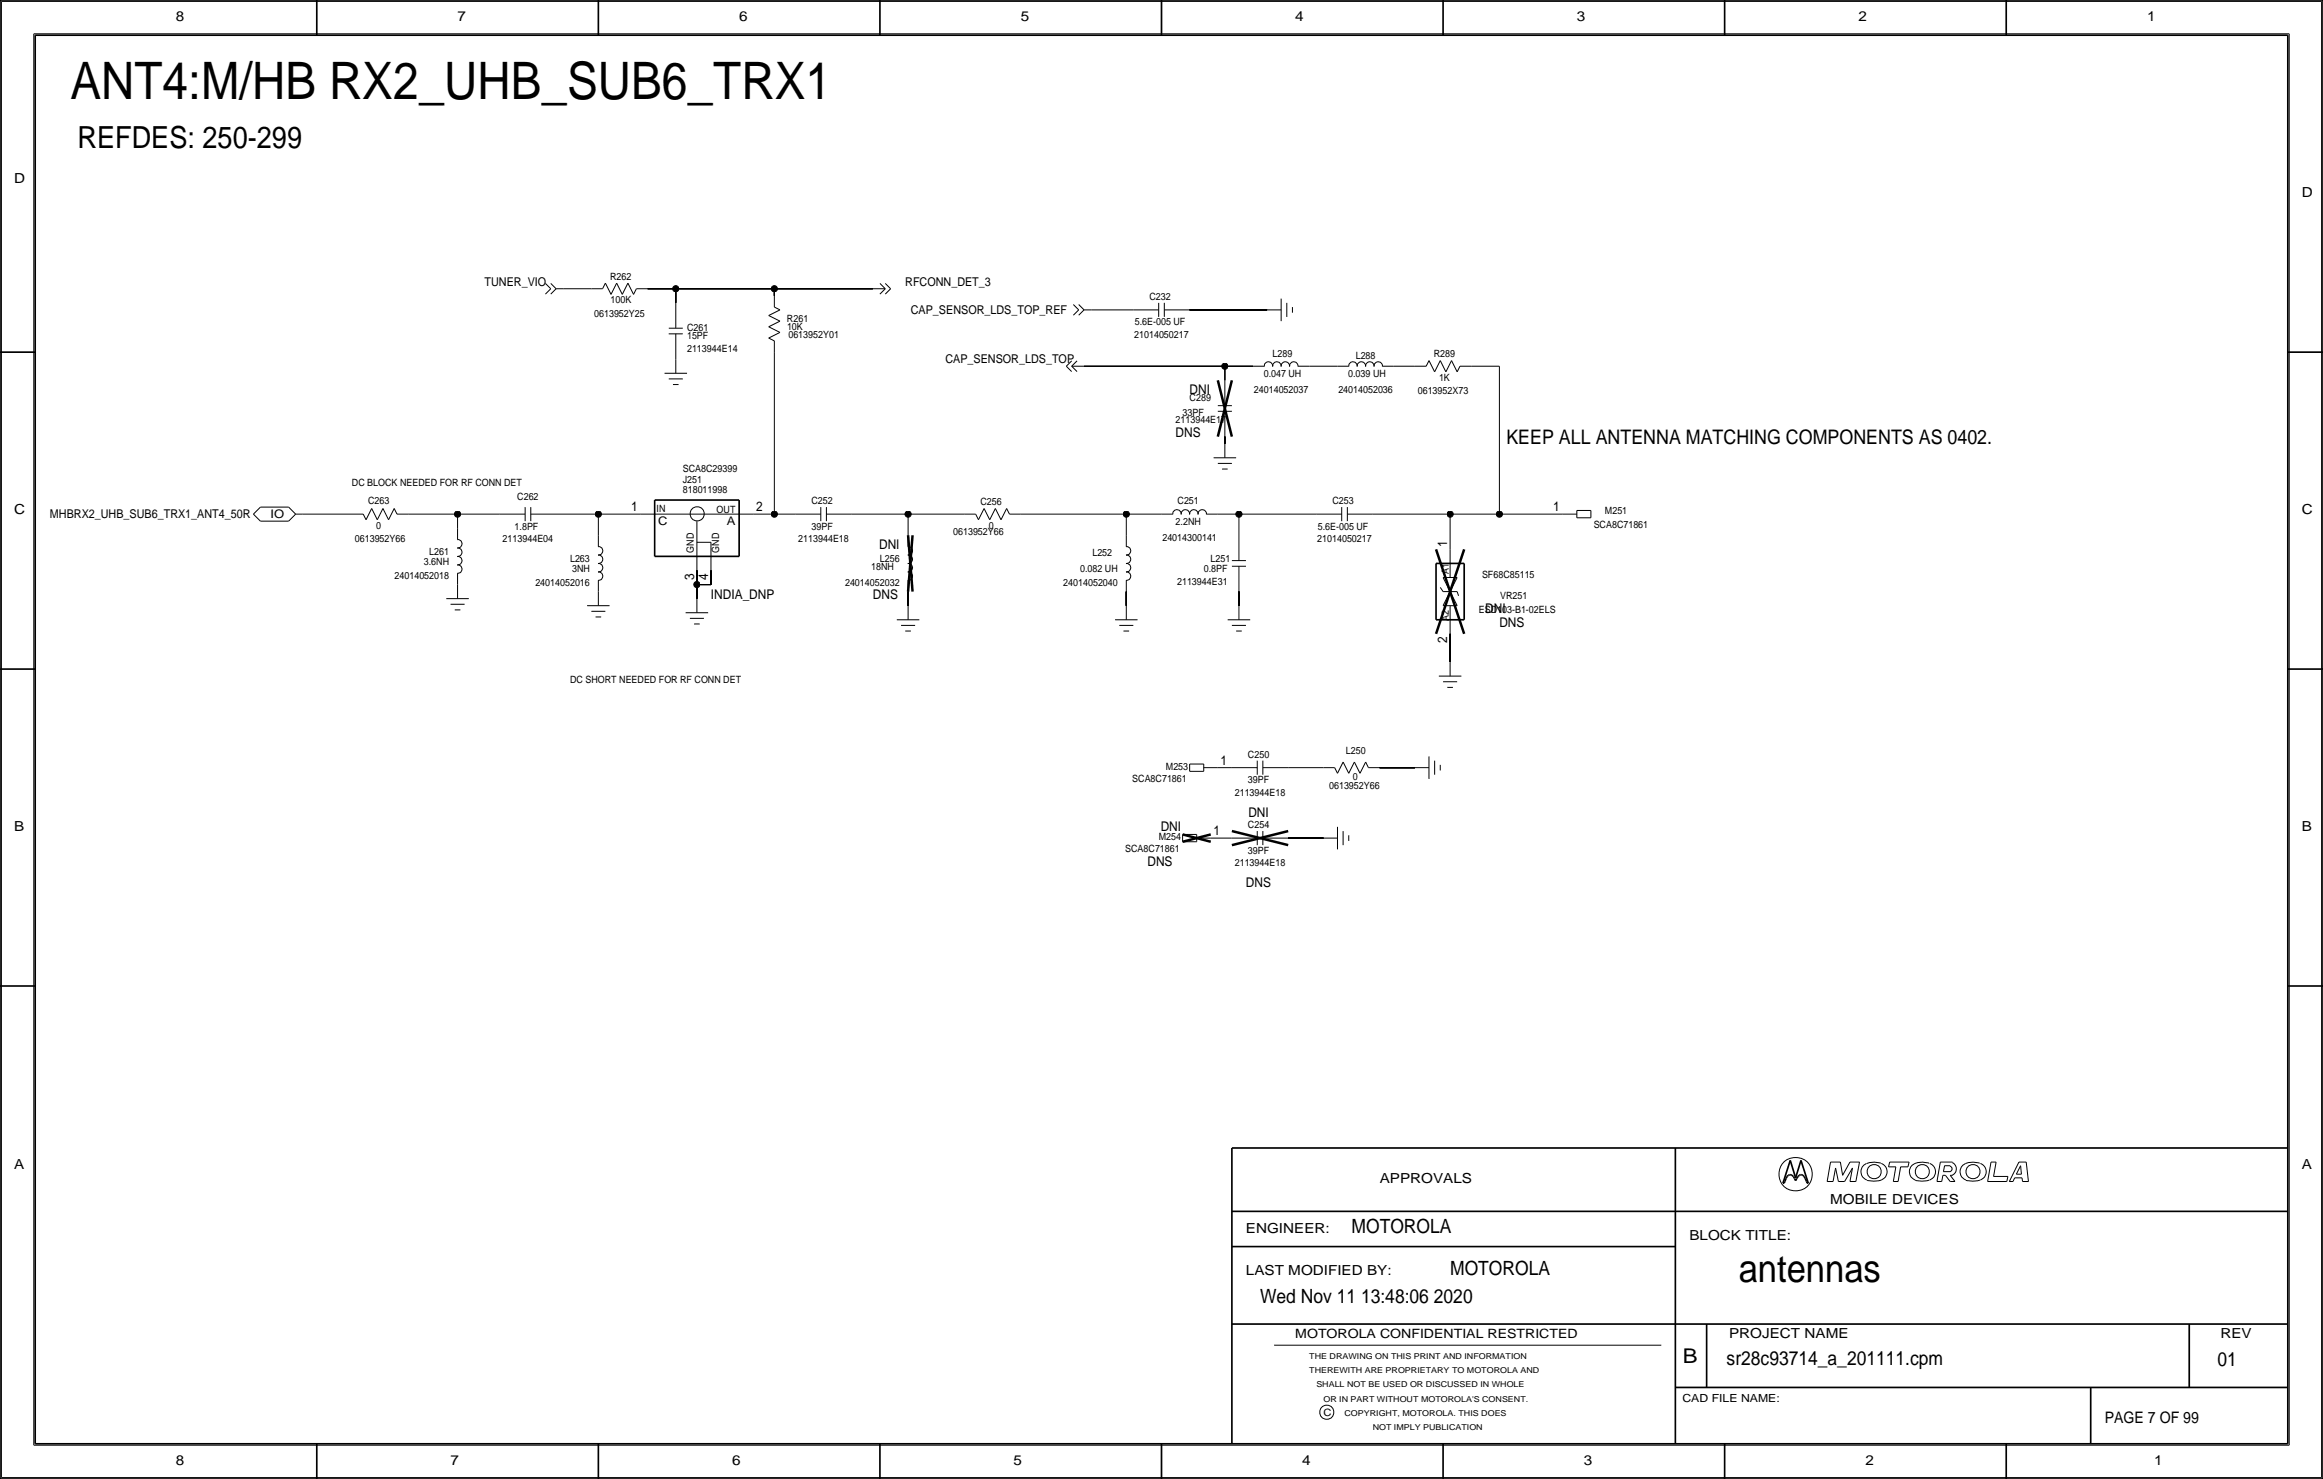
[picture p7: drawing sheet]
<svg xmlns="http://www.w3.org/2000/svg" width="419mm" height="267mm" viewBox="0 0 419 267" stroke-linecap="round" stroke-linejoin="round" font-family="sans-serif">
<defs><g id="words">
<text font-size="9.3" x="12.7" y="17.8">ANT4:M/HB RX2_UHB_SUB6_TRX1</text>
<text font-size="7" x="313.7" y="231.1">antennas</text>
<text font-size="5.5" x="14" y="26.7">REFDES: 250-299</text>
<text font-size="3.7" x="303.6" y="245.7">B</text>
<text font-size="3.6" x="271.8" y="80">KEEP ALL ANTENNA MATCHING COMPONENTS AS 0402.</text>
<g font-size="3.5">
<text x="243.8" y="222.2">MOTOROLA</text>
<text x="261.6" y="229.9">MOTOROLA</text>
<text x="227.3" y="234.9">Wed Nov 11 13:48:06 2020</text>
<text x="311.5" y="246.2">sr28c93714_a_201111.cpm</text>
<text x="400" y="246.4">01</text>
</g>
<text font-size="2.9" x="379.7" y="256.5">PAGE 7 OF 99</text>
<g font-size="2.5">
<text x="31.7" y="3.8">8</text>
<text x="82.6" y="3.8">7</text>
<text x="133.3" y="3.8">6</text>
<text x="184.1" y="3.8">5</text>
<text x="233.7" y="3.8">4</text>
<text x="284.5" y="3.8">3</text>
<text x="335.3" y="3.8">2</text>
<text x="387.3" y="3.8">1</text>
<text x="2.5" y="33">D</text>
<text x="415.3" y="35.6">D</text>
<text x="2.5" y="92.7">C</text>
<text x="415.3" y="92.7">C</text>
<text x="2.5" y="149.9">B</text>
<text x="415.3" y="149.9">B</text>
<text x="2.5" y="210.8">A</text>
<text x="248.9" y="213.4">APPROVALS</text>
<text x="415.3" y="210.8">A</text>
<text x="330.2" y="217.2">MOBILE DEVICES</text>
<text x="224.8" y="222.2">ENGINEER:</text>
<text x="304.8" y="223.5">BLOCK TITLE:</text>
<text x="224.8" y="229.9">LAST MODIFIED BY:</text>
<text x="312" y="241.2">PROJECT NAME</text>
<text x="400.6" y="241.3">REV</text>
<text x="31.7" y="264.2">8</text>
<text x="81.3" y="264.2">7</text>
<text x="132.1" y="264.2">6</text>
<text x="182.9" y="264.2">5</text>
<text x="234.9" y="264.2">4</text>
<text x="285.8" y="264.2">3</text>
<text x="336.5" y="264.2">2</text>
<text x="388.6" y="264.2">1</text>
</g>
<g font-size="2.4">
<text x="214.6" y="71.1">DNI</text>
<text x="212.1" y="78.7">DNS</text>
<text x="113.9" y="92.2">1</text>
<text x="136.4" y="92.2">2</text>
<text x="280.2" y="92.2">1</text>
<text x="158.6" y="99.1">DNI</text>
<text x="261.1" y="98.6" transform="rotate(-90 261.1 98.6)">1</text>
<text x="125.2" y="104.6" transform="rotate(-90 125.2 104.6)">3</text>
<text x="127.8" y="104.6" transform="rotate(-90 127.8 104.6)">4</text>
<text x="128.3" y="108">INDIA_DNP</text>
<text x="157.5" y="108">DNS</text>
<text x="268" y="110.5">DNI</text>
<text x="270.5" y="113">DNS</text>
<text x="261.1" y="116" transform="rotate(-90 261.1 116)">2</text>
<text x="220.2" y="137.9">1</text>
<text x="209.4" y="149.9">DNI</text>
<text x="225.2" y="147.3">DNI</text>
<text x="218.9" y="150.6">1</text>
<text x="207" y="156.2">DNS</text>
<text x="224.8" y="160">DNS</text>
</g>
<text font-size="2.3" x="233.7" y="241.3">MOTOROLA CONFIDENTIAL RESTRICTED</text>
<g font-size="2.2">
<text x="87.4" y="51.6">TUNER_VIO</text>
<text x="163.3" y="51.6">RFCONN_DET_3</text>
<text x="164.3" y="56.6">CAP_SENSOR_LDS_TOP_REF</text>
<text x="170.6" y="65.5">CAP_SENSOR_LDS_TOP</text>
<text x="9" y="93.5">MHBRX2_UHB_SUB6_TRX1_ANT4_50R</text>
</g>
<g font-size="2.1">
<text x="48.8" y="93.4">IO</text>
<text x="118.8" y="94.7">C</text>
<text x="131.1" y="94.7">A</text>
</g>
<text font-size="2" x="303.5" y="252.7">CAD FILE NAME:</text>
<g font-size="1.8">
<text x="110.1" y="50.4">R262</text>
<text x="107.2" y="57.1">0613952Y25</text>
<text x="110.1" y="54.7">100K</text>
<text x="124" y="59.7">C261</text>
<text x="142" y="58.1">R261</text>
<text x="142" y="59.5">10K</text>
<text x="204.7" y="58.7">5.6E-005 UF</text>
<text x="207.4" y="54.1">C232</text>
<text x="124" y="63.5">2113944E14</text>
<text x="124" y="61.2">15PF</text>
<text x="142.2" y="61">0613952Y01</text>
<text x="204.6" y="61">21014050217</text>
<text x="229.6" y="64.3">L289</text>
<text x="244.6" y="64.8">L288</text>
<text x="258.7" y="64.4">R289</text>
<text x="226.2" y="70.9">24014052037</text>
<text x="228" y="68.1">0.047 UH</text>
<text x="241.5" y="70.9">24014052036</text>
<text x="243.2" y="68.1">0.039 UH</text>
<text x="255.8" y="71.1">0613952X73</text>
<text x="259.6" y="68.7">1K</text>
<text x="212.1" y="76.2">2113944E17</text>
<text x="213.4" y="74.9">33PF</text>
<text x="214.6" y="72.4">C289</text>
<text x="63.5" y="87.6">DC BLOCK NEEDED FOR RF CONN DET</text>
<text x="123.2" y="87.1">J251</text>
<text x="123.2" y="88.9">818011998</text>
<text x="123.2" y="85.1">SCA8C29399</text>
<text x="66.4" y="90.9">C263</text>
<text x="67.9" y="95.4">0</text>
<text x="92.8" y="95.5">1.8PF</text>
<text x="93.3" y="90.2">C262</text>
<text x="118.5" y="92.4">IN</text>
<text x="129.3" y="92.5">OUT</text>
<text x="146.4" y="90.9">C252</text>
<text x="146.4" y="95.5">39PF</text>
<text x="176.9" y="91.1">C256</text>
<text x="178.4" y="95.4">0</text>
<text x="212.1" y="94.7">2.2NH</text>
<text x="212.5" y="90.9">C251</text>
<text x="237.8" y="95.5">5.6E-005 UF</text>
<text x="240.4" y="90.9">C253</text>
<text x="287.5" y="95.2">SCA8C71861</text>
<text x="289.6" y="92.7">M251</text>
<text x="64" y="97.8">0613952Y66</text>
<text x="76.5" y="101.9">3.6NH</text>
<text x="77.4" y="100.1">L261</text>
<text x="90.7" y="97.8">2113944E04</text>
<text x="102.8" y="101.4">L263</text>
<text x="125.2" y="99.7" transform="rotate(-90 125.2 99.7)">GND</text>
<text x="129.7" y="99.7" transform="rotate(-90 129.7 99.7)">GND</text>
<text x="144" y="97.8">2113944E18</text>
<text x="158.7" y="101.4">L256</text>
<text x="172" y="96.5">0613952Y66</text>
<text x="197.1" y="100.3">L252</text>
<text x="209.7" y="97.5">24014300141</text>
<text x="218.4" y="101.4">L251</text>
<text x="237.6" y="97.8">21014050217</text>
<text x="71.2" y="104.4">24014052018</text>
<text x="96.6" y="105.7">24014052016</text>
<text x="103.2" y="103.1">3NH</text>
<text x="152.5" y="105.7">24014052032</text>
<text x="157.2" y="102.9">18NH</text>
<text x="191.8" y="105.7">24014052040</text>
<text x="194.9" y="103.1">0.082 UH</text>
<text x="212.4" y="105.4">2113944E31</text>
<text x="217.2" y="103.1">0.8PF</text>
<text x="261.4" y="103.6" transform="rotate(-90 261.4 103.6)">A1</text>
<text x="267.4" y="104.1">SF68C85115</text>
<text x="270.7" y="108">VR251</text>
<text x="261.4" y="111.9" transform="rotate(-90 261.4 111.9)">A2</text>
<text x="266.8" y="110.5">ESD103-B1-02ELS</text>
<text x="102.9" y="123.2">DC SHORT NEEDED FOR RF CONN DET</text>
<text x="225.2" y="136.7">C250</text>
<text x="242.8" y="135.9">L250</text>
<text x="204.3" y="141">SCA8C71861</text>
<text x="210.3" y="138.8">M253</text>
<text x="222.8" y="143.5">2113944E18</text>
<text x="225.2" y="141.2">39PF</text>
<text x="239.8" y="142.2">0613952Y66</text>
<text x="244.1" y="140.7">0</text>
<text x="225.2" y="149.4">C254</text>
<text x="203" y="153.7">SCA8C71861</text>
<text x="209.1" y="151.5">M254</text>
<text x="225.2" y="153.9">39PF</text>
<text x="222.8" y="156.2">2113944E18</text>
<text x="238.8" y="255.3">C</text>
</g>
<g font-size="1.5">
<text x="236.2" y="245.1">THE DRAWING ON THIS PRINT AND INFORMATION</text>
<text x="236.2" y="247.6">THEREWITH ARE PROPRIETARY TO MOTOROLA AND</text>
<text x="237.5" y="250.2">SHALL NOT BE USED OR DISCUSSED IN WHOLE</text>
<text x="238.8" y="252.7">OR IN PART WITHOUT MOTOROLA'S CONSENT.</text>
<text x="242.6" y="255.3">COPYRIGHT, MOTOROLA. THIS DOES</text>
<text x="247.6" y="257.8">NOT IMPLY PUBLICATION</text>
</g>
</g></defs>
<!-- layer: Nets -->
<g fill="none" stroke="#000" stroke-width=".18">
<path d="M101.6 52.1h5.1zM116.8 52.1h5.1zM121.9 52.1v2.5zM121.9 52.1h17.8zM139.7 52.1v1.2zM139.7 52.1h17.8zM196.8 55.9h7.7zM214.6 55.9h14zM139.7 63.5v29.2zM195.6 66h25.4zM221 78.7v1.3zM221 66v2.6z"/>
<path d="M221 66h5.1zM236.2 66h5.1zM251.5 66h3.8zM265.4 66h5.1zM270.5 66v26.7zM54.6 92.7h8.9zM73.7 92.7h8.8zM82.5 92.7v2.5zM82.5 92.7h7.7zM100.3 92.7h7.6zM107.9 92.7v3.8zM107.9 92.7h7.7z"/>
<path d="M135.9 92.7h3.8zM139.7 92.7h3.8zM153.7 92.7h10.1zM163.8 92.7v3.8zM163.8 92.7h10.2zM184.1 92.7h19.1zM203.2 92.7v3.8zM203.2 92.7h6.3zM219.7 92.7h3.8zM223.5 92.7v3.8zM223.5 92.7h14zM247.6 92.7h14z"/>
<path d="M261.6 92.7v6.4zM261.6 92.7h8.9zM270.5 92.7h11.4zM125.7 105.4v2.5zM125.7 102.9v2.5zM125.7 105.4h2.6zM128.3 102.9v2.5zM163.8 106.7v2.5zM203.2 106.7v2.5zM223.5 106.7v2.5zM261.6 114.3v5.1zM219.7 138.4h2.5z"/>
<path d="M232.4 138.4h6.4zM248.9 138.4h6.4zM218.4 151.1h3.8zM232.4 151.1h6.4z"/>
</g>
<g fill="#000" stroke="#000" stroke-width=".18">
<circle cx="121.9" cy="52.1" r=".56"/>
<circle cx="139.7" cy="52.1" r=".56"/>
<circle cx="221" cy="66" r=".56"/>
<circle cx="82.6" cy="92.7" r=".56"/>
<circle cx="107.9" cy="92.7" r=".56"/>
<circle cx="139.7" cy="92.7" r=".56"/>
<circle cx="163.8" cy="92.7" r=".56"/>
<circle cx="203.2" cy="92.7" r=".56"/>
<circle cx="223.5" cy="92.7" r=".56"/>
<circle cx="261.6" cy="92.7" r=".56"/>
<circle cx="270.5" cy="92.7" r=".56"/>
<circle cx="125.7" cy="105.4" r=".56"/>
</g>
<!-- layer: Components -->
<g fill="none" stroke="#000" stroke-width=".18">
<path d="M98.4 51.1l1 1zM99.4 51.1l.9 1zM99.4 53l.9-.9zM99.4 52.1l-1 .9zM100.3 52.1h1.3zM106.7 52.1h2zM109.2 51.1l-.5 1zM109.2 51.1l1 2zM111.3 51.1l-1.1 2zM111.3 51.1l1 2zM113.3 51.1l-1 2zM113.3 51.1l1 2z"/>
<path d="M114.8 52.1l-.5 1zM114.8 52.1h2zM120.7 59.2h2.5zM121.9 54.6v4.6zM138.7 58.9l2-1zM138.7 58.9l2 1zM138.7 56.9l2-1zM138.7 56.9l2 1zM139.7 53.3v2.1zM139.7 55.4l1 .5zM157.5 52.1h2.2zM158.7 51.1l1 1z"/>
<path d="M159.7 51.1l1 1zM159.7 52.1l-1 .9zM160.7 52.1l-1 .9zM193.6 54.9l1 1zM194.6 55.9l-1 .9zM194.6 54.9l1 1zM195.6 55.9l-1 .9zM195.6 55.9h1.2zM204.5 55.9h4.5zM209 54.6v2.6zM210.1 54.6v2.5zM210.1 55.9h4.5z"/>
<path d="M228.6 55.9h2.5zM231.1 53.8v4.1zM232.2 54.6v2.5zM233.2 55.4v1zM119.9 67.3h4.1zM120.6 60.2h2.6zM120.7 68.3h2.5zM121.4 69.3h1zM121.9 60.2v4.6zM121.9 64.8v2.5zM138.7 61l1 .5zM138.7 61l2-1.1z"/>
<path d="M139.7 61.5v2zM192.4 66l.9 1zM192.4 66l.9-.9zM193.3 66l1 1zM193.3 66h2.3zM193.3 66l1-.9zM219.7 74.2h2.5zM219.7 73.2h2.5zM221 74.2v4.5zM221 68.6v4.6zM226.1 66h2zM228.1 66.1a.75 .75 0 0 1 .7-.9 .75 .75 0 0 1 .8 .9"/>
<path d="M229.6 66.1a.75 .75 0 0 1 .8-.9 .75 .75 0 0 1 .7 .9M231.1 66.1a.75 .75 0 0 1 .8-.9 .75 .75 0 0 1 .7 .9M232.7 66.1a.75 .75 0 0 1 .7-.9 .75 .75 0 0 1 .7 .9M234.2 66h2zM241.3 66h2zM243.3 66.1a.75 .75 0 0 1 .8-.9 .75 .75 0 0 1 .7 .9M244.9 66.1a.75 .75 0 0 1 .7-.9 .75 .75 0 0 1 .7 .9M246.4 66.1a.75 .75 0 0 1 .7-.9 .75 .75 0 0 1 .8 .9M247.9 66.1a.75 .75 0 0 1 .7-.9 .75 .75 0 0 1 .8 .9M249.4 66h2.1zM255.3 66h2zM257.8 65l-.5 1z"/>
<path d="M257.8 65l1 2.1zM259.8 65l-1 2.1zM259.8 65l1.1 2.1zM261.9 65l-1 2.1zM261.9 65l1 2.1zM263.4 66l-.5 1.1zM263.4 66h2zM45.7 92.7l1.3 1.3zM47 91.4l-1.3 1.3zM47 94h5.1zM47 91.4h5.1zM52.1 91.4l1.2 1.3z"/>
<path d="M53.3 92.7h1.3zM53.3 92.7l-1.2 1.3zM63.5 92.7h2zM65.5 92.7l.5 1zM67.1 91.7l-1.1 2zM67.1 91.7l1 2zM69.1 91.7l1 2zM69.1 91.7l-1 2zM71.1 91.7l-1 2zM71.1 91.7l.5 1zM71.6 92.7h2.1zM82.5 97.3a.75 .75 0 0 1 .9 .8 .75 .75 0 0 1-.9 .7"/>
<path d="M82.5 98.9a.75 .75 0 0 1 .9 .7 .75 .75 0 0 1-.9 .7M82.5 95.3v2zM90.2 92.7h4.5zM94.7 91.4v2.6zM95.8 92.7h4.5zM95.8 91.4v2.6zM107.9 98.6a.75 .75 0 0 1 .9 .7 .75 .75 0 0 1-.9 .8M107.9 96.5v2.1zM115.6 92.7h20.3zM125.7 94v8.9zM125.7 97.8h2.6zM128.3 97.8v5.1z"/>
<path d="M143.5 92.7h4.6zM148.1 91.4v2.6zM149.1 92.7h4.6zM149.1 91.4v2.6zM163.8 98.6a.75 .75 0 0 1 .8 .7 .75 .75 0 0 1-.8 .8M163.8 96.5v2.1zM174 92.7h2zM176 92.7l.5 1zM177.5 91.7l-1 2zM177.5 91.7l1.1 2zM179.6 91.7l1 2zM179.6 91.7l-1 2z"/>
<path d="M181.6 91.7l.5 1zM181.6 91.7l-1 2zM182.1 92.7h2zM203.1 98.6a.75 .75 0 0 1 .9 .7 .75 .75 0 0 1-.9 .8M203.2 96.5v2.1zM209.6 92.7h2zM211.6 92.8a.75 .75 0 0 1 .7-.9 .75 .75 0 0 1 .8 .9M213.1 92.8a.75 .75 0 0 1 .7-.9 .75 .75 0 0 1 .8 .9M214.6 92.8a.75 .75 0 0 1 .8-.9 .75 .75 0 0 1 .7 .9M216.2 92.8a.75 .75 0 0 1 .7-.9 .75 .75 0 0 1 .7 .9M217.7 92.7h2zM218.9 82.6h4.1z"/>
<path d="M219.7 83.6h2.5zM220.5 84.6h1zM221 80v2.6zM223.5 96.5v4.6zM237.5 92.7h4.6zM242.1 91.4v2.6zM243.1 91.4v2.6zM243.1 92.7h4.5zM261.6 99.1v5zM281.9 92.7h2.6zM284.5 92.1v1.3zM284.5 92h2.5z"/>
<path d="M284.5 93.4h2.5zM287 92v1.4zM80.5 108h4.1zM81.3 109h2.5zM82 110h1.1zM82.5 100.4a.75 .75 0 0 1 .9 .7 .75 .75 0 0 1-.9 .8M82.5 101.9a.75 .75 0 0 1 .9 .7 .75 .75 0 0 1-.9 .8M82.5 103.4v2zM82.5 105.4v2.6zM105.9 109.2h4.1zM106.7 110.2h2.5zM107.4 111.3h1.1z"/>
<path d="M107.9 101.6a.75 .75 0 0 1 .9 .8 .75 .75 0 0 1-.9 .7M107.9 103.2a.75 .75 0 0 1 .9 .7 .75 .75 0 0 1-.9 .7M107.9 100.1a.75 .75 0 0 1 .9 .8 .75 .75 0 0 1-.9 .7M107.9 106.7v2.5zM107.9 104.6v2.1zM123.7 110.5h4.1zM124.5 111.5h2.5zM125.2 112.5h1zM125.7 108v2.5zM161.8 111.8h4.1zM162.6 112.8h2.5zM163.3 113.8h1z"/>
<path d="M163.8 101.6a.75 .75 0 0 1 .8 .8 .75 .75 0 0 1-.8 .7M163.8 103.2a.75 .75 0 0 1 .8 .7 .75 .75 0 0 1-.8 .7M163.8 100.1a.75 .75 0 0 1 .8 .8 .75 .75 0 0 1-.8 .7M163.8 109.2v2.6zM163.8 104.6v2.1zM201.2 111.8h4zM201.9 112.8h2.6zM202.7 113.8h1zM203.1 101.6a.75 .75 0 0 1 .9 .8 .75 .75 0 0 1-.9 .7M203.1 103.2a.75 .75 0 0 1 .9 .7 .75 .75 0 0 1-.9 .7M203.1 100.1a.75 .75 0 0 1 .9 .8 .75 .75 0 0 1-.9 .7M203.2 104.6v2.1z"/>
<path d="M203.2 109.2v2.6zM221.5 111.8h4.1zM222.2 101.1h2.6zM222.3 102.1h2.5zM222.3 112.8h2.5zM223 113.8h1zM223.5 102.1v4.6zM223.5 109.2v2.6zM259.8 105.9l.5 .8zM260.3 104.1h2.6zM260.3 109.2h2.6zM260.4 104.1l2.5 5.1z"/>
<path d="M260.4 106.7h2.5zM261.6 109.2v5.1zM261.6 119.4v2.5zM262.9 104.1l-2.6 5.1zM262.9 106.7l.2 .7zM214.6 139.1h2.6zM214.6 137.8v1.3zM214.6 137.8h2.6zM217.2 137.8v1.3zM217.2 138.4h2.5zM222.3 138.4h4.5zM226.8 137.2v2.5z"/>
<path d="M227.8 138.4h4.6zM227.8 137.2v2.5zM238.8 138.4h2zM240.8 138.4l.5 1zM242.3 137.4l-1 2zM242.3 137.4l1 2zM244.3 137.4l-1 2zM244.3 137.4l1.1 2zM246.4 137.4l-1 2zM246.4 137.4l.5 1zM246.9 138.4h2zM255.3 138.4h2.5z"/>
<path d="M257.8 136.4v4.1zM258.8 137.2v2.5zM259.6 121.9h4.1zM259.8 137.9v1zM260.4 122.9h2.5zM261.1 124h1zM213.4 151.8h2.5zM213.4 150.5v1.3zM213.4 150.5h2.5zM215.9 150.5v1.3zM215.9 151.1h2.5zM222.3 151.1h4.5z"/>
<path d="M226.8 149.9v2.5zM227.8 151.1h4.6zM227.8 149.9v2.5zM238.8 151.1h2.5zM241.3 149.1v4.1zM242.3 149.9v2.5zM243.3 150.6v1z"/>
<circle cx="125.8" cy="92.7" r="1.28"/>
</g>
<path d="M219.7 68.6l2.5 10.1zM222.2 68.6l-2.5 10.1zM163.8 96.5l.8 10.2zM164.6 96.5l-.8 10.2zM259.1 99.1l5.1 15.2zM264.2 99.1l-5.1 15.2zM213.4 151.8l5-1.3zM213.4 150.5l5 1.3zM222.2 152.4l10.2-2.5zM222.2 149.9l10.2 2.5z" fill="none" stroke="#000" stroke-width=".45"/>
<path d="M118.1 90.2v10.1zM118.1 90.2h15.2zM133.3 90.2v10.1zM118.1 100.3h15.2zM259.1 111.8h5.1zM259.1 101.6v10.2zM259.1 101.6h5.1zM264.2 101.6v10.2z" fill="none" stroke="#000" stroke-width=".3"/>
<!-- layer: Page Border and Title Block -->
<g fill="none" stroke="#000" stroke-width=".3">
<path d="M0 0h419.1zM0 0v266.7zM6.3 6.4h406.4zM6.3 6.4v254zM57.1 0v6.3zM107.9 0v6.3zM158.7 0v6.3zM209.5 0v6.4zM260.3 0v6.3zM311.1 0v6.3zM361.9 0v6.3zM412.7 6.4v254z"/>
<path d="M419.1 0v266.7zM0 63.5h6.3zM412.7 63.5h6.4zM0 120.7h6.3zM412.7 120.7h6.4zM0 177.8h6.3zM412.7 177.8h6.4zM222.2 207v53.3zM222.2 207h190.5zM222.2 218.4h190.5zM302.3 207v53.3zM321.7 213.4h.2z"/>
<path d="M322 213.1l-.1 .3zM322.2 212.5l-.2 .6zM322.4 212.1l-.2 .4zM322.6 211.9l.3-.1zM322.6 211.9l-.2 .2zM322.9 211.8h.2zM323 209.2l-1.3 4.2zM323 209.2l1 3.2zM323.1 211.8l.2 .1zM323.3 211.9l.2 .2zM323.5 212.1l.2 .4zM323.7 212.5l.3 .4z"/>
<path d="M324.2 212.5l-.2 .4zM324.4 212.1l-.2 .4zM324.6 211.9l.2-.1zM324.6 211.9l-.2 .2zM324.8 211.8h.3zM324.9 209.2l1.3 4.2zM324.9 209.2l-.9 3.2zM325.1 211.8l.2 .1zM325.3 211.9l.2 .2zM325.5 212.1l.2 .4zM325.7 212.5l.2 .6zM325.9 213.1l.1 .3z"/>
<path d="M326 213.4h.2zM222.2 238.8h190.5zM222.2 224.8h80.1zM307.9 238.8v11.4zM395 238.8v11.4zM302.3 250.2h110.4zM377.2 250.2v10.1zM0 266.7h419.1zM6.3 260.3h406.4zM57.1 260.3v6.4zM107.9 260.3v6.4zM158.7 260.3v6.4z"/>
<path d="M209.5 260.3v6.4zM260.3 260.3v6.4zM311.1 260.3v6.4zM361.9 260.3v6.4z"/>
</g>
<g fill="none" stroke="#000" stroke-width=".18">
<path d="M.3 .3h418.5zM.3 .3v266.1zM6.1 6.1v254.5zM6.1 6.1h406.9zM413 6.1v254.5zM418.8 .3v266.1zM329.6 213.1h1.1zM330.3 209.6h1.7zM330.3 209.5l-.7 3.6zM331.2 210.6l-.5 2.5zM331.2 210.6l.5 2.5zM331.7 213.1h1.1z"/>
<path d="M332 209.5l.4 2.4zM333.8 209.6l-1.4 2.3zM333.8 213.1h1zM333.8 209.6h1.7zM334.2 210.6l-.4 2.5zM334.2 210.6l-1.4 2.5zM335.5 209.6l-.7 3.5zM336.8 209.8a1.6 1.6 0 0 0-1.1 1.5 1.6 1.6 0 0 0 1.1 1.5M339.3 209.8l-.1-.1a4 4 0 0 0-2.4 .1M339.4 209.8a1.59 1.59 0 0 1 1.1 1.5 1.59 1.59 0 0 1-1.1 1.5 5.1 5.1 0 0 1-2.5 .1M340.7 210.4h1.3zM340.9 209.6h3.5z"/>
<path d="M340.9 209.5l-.2 .9zM341.6 213.1h.8zM342 210.4l-.4 2.7zM342.9 210.4l-.5 2.7zM342.9 210.4h1.3zM344.4 209.5l-.2 .9zM348 209.8a3.1 3.1 0 0 0-3.3 .6 1.62 1.62 0 0 0 .8 2.4M348.1 212.8a5.1 5.1 0 0 1-2.6 .1M348.1 209.8a1.59 1.59 0 0 1 1.1 1.5 1.59 1.59 0 0 1-1.1 1.5M349.5 213.1h.8zM350.1 209.6h2.1zM350.1 209.5l-.6 3.6z"/>
<path d="M350.5 211.9l-.2 1.2zM350.5 211.9h.5zM350.6 211.3h1.2zM350.8 210.2l-.2 1.1zM350.8 210.2h1zM351 211.9l.8 1.2zM351.8 210.3a.5 .5 0 0 1 .4 .5 .5 .5 0 0 1-.4 .5M351.8 213.1h.9zM351.8 211.9l.9 1.2zM351.8 211.9h.4zM352.2 209.7a1.24 1.24 0 0 1 .8 1.1 1.24 1.24 0 0 1-.8 1.1M357.2 209.8a3.1 3.1 0 0 0-3.3 .6 1.62 1.62 0 0 0 .8 2.4"/>
<path d="M357.2 212.8a5.1 5.1 0 0 1-2.5 .1M357.3 209.8a1.59 1.59 0 0 1 1 1.5 1.59 1.59 0 0 1-1 1.5M358.6 213.1h3.5zM359.2 209.6l-.6 3.5zM359.2 209.6h.9zM359.7 212.1h2.6zM360.1 209.6l-.4 2.5zM362.3 212.1l-.2 1zM362.5 213.1h.7zM363.5 212.4l-.3 .7zM363.5 212.4h1.3zM363.8 211.7h.9z"/>
<path d="M364.2 209.6l-1.7 3.5zM364.2 209.6h1.4zM364.5 210.2l-.7 1.5zM364.5 210.2l.2 1.5zM364.8 212.4l.1 .7zM364.9 213.1h1.1zM365.6 209.6l.4 3.5zM229.9 242.6h69.8zM.3 266.4h418.5zM6.1 260.6h406.9z"/>
<circle cx="324" cy="211.8" r="3"/>
<circle cx="338.1" cy="211.3" r="1.28"/>
<circle cx="346.8" cy="211.3" r="1.28"/>
<circle cx="356" cy="211.3" r="1.28"/>
<circle cx="239.4" cy="254.7" r="1.28"/>
</g>
<use href="#words"/>
</svg>
